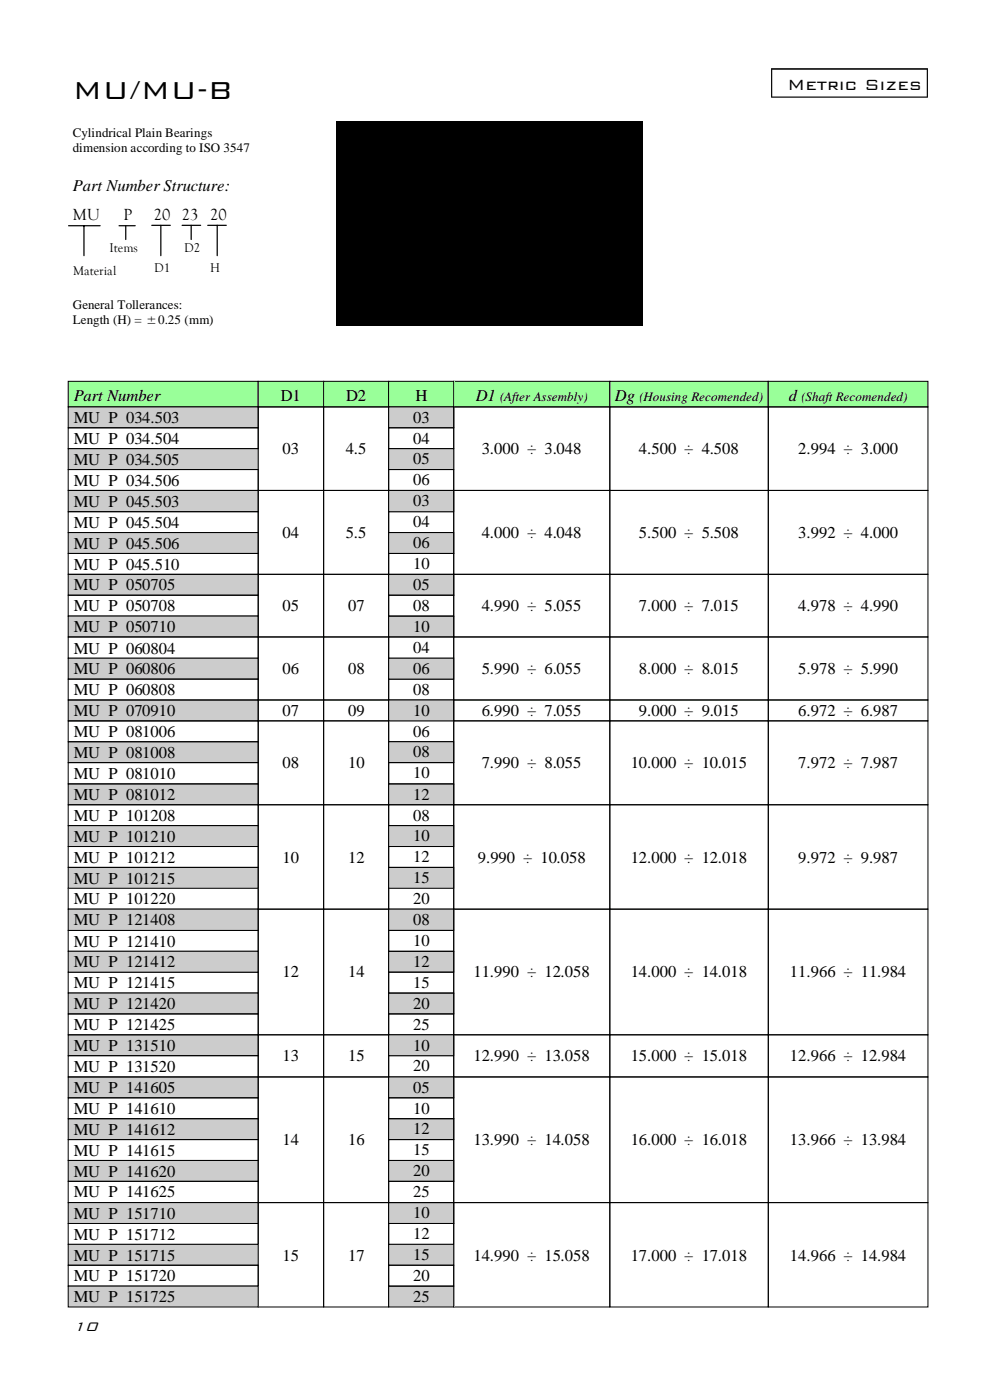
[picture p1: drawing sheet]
<svg xmlns="http://www.w3.org/2000/svg" width="214mm" height="301mm" viewBox="0 0 214 301" stroke-linecap="round" stroke-linejoin="round" font-family="sans-serif">
<defs><g id="words">
<text font-size="7" x="15.7" y="21.3">MU/MU-B</text>
<text font-size="4.2" x="169.2" y="19.3">Metric Sizes</text>
<text font-size="3.8" x="15.7" y="286">10</text>
<g font-size="3.6">
<text x="15.7" y="41.2">Part Number Structure:</text>
<text x="15.7" y="47.2">MU</text>
<text x="26.5" y="47.2">P</text>
<text x="33" y="47.2">20 23</text>
<text x="45.1" y="47.2">20</text>
<text x="15.8" y="86.3">Part Number</text>
<text x="60.3" y="86.2">D1</text>
<text x="74.3" y="86.2">D2</text>
<text x="89.2" y="86.2">H</text>
<text x="102.2" y="86.2">D1</text>
<text x="132.1" y="86.2">Dg</text>
<text x="169.4" y="86.2">d</text>
<text x="15.8" y="90.9">MU P 034.503</text>
<text x="15.8" y="95.4">MU P 034.504</text>
<text x="88.7" y="90.9">03</text>
<text x="88.7" y="95.3">04</text>
<text x="15.8" y="99.9">MU P 034.505</text>
<text x="60.7" y="97.6">03</text>
<text x="74.3" y="97.6">4.5</text>
<text x="88.7" y="99.8">05</text>
<text x="103.5" y="97.6">3.000 ÷ 3.048</text>
<text x="137.2" y="97.6">4.500 ÷ 4.508</text>
<text x="171.4" y="97.6">2.994 ÷ 3.000</text>
<text x="15.8" y="104.4">MU P 034.506</text>
<text x="88.7" y="104.3">06</text>
<text x="15.8" y="108.9">MU P 045.503</text>
<text x="15.8" y="113.5">MU P 045.504</text>
<text x="88.7" y="113.4">04</text>
<text x="88.7" y="108.8">03</text>
<text x="15.8" y="117.9">MU P 045.506</text>
<text x="60.7" y="115.6">04</text>
<text x="74.3" y="115.6">5.5</text>
<text x="88.7" y="117.9">06</text>
<text x="103.5" y="115.6">4.000 ÷ 4.048</text>
<text x="137.2" y="115.6">5.500 ÷ 5.508</text>
<text x="171.4" y="115.6">3.992 ÷ 4.000</text>
<text x="15.8" y="122.4">MU P 045.510</text>
<text x="88.7" y="122.3">10</text>
<text x="15.8" y="126.9">MU P 050705</text>
<text x="15.8" y="131.4">MU P 050708</text>
<text x="60.7" y="131.4">05</text>
<text x="74.8" y="131.4">07</text>
<text x="88.7" y="126.8">05</text>
<text x="88.7" y="131.3">08</text>
<text x="103.5" y="131.4">4.990 ÷ 5.055</text>
<text x="137.2" y="131.4">7.000 ÷ 7.015</text>
<text x="171.4" y="131.4">4.978 ÷ 4.990</text>
<text x="15.8" y="135.9">MU P 050710</text>
<text x="88.7" y="135.8">10</text>
<text x="15.8" y="140.5">MU P 060804</text>
<text x="88.7" y="140.3">04</text>
<text x="15.8" y="145">MU P 060806</text>
<text x="15.8" y="149.4">MU P 060808</text>
<text x="60.7" y="144.9">06</text>
<text x="74.8" y="144.9">08</text>
<text x="88.7" y="149.4">08</text>
<text x="88.7" y="144.9">06</text>
<text x="103.5" y="144.9">5.990 ÷ 6.055</text>
<text x="137.2" y="144.9">8.000 ÷ 8.015</text>
<text x="171.4" y="144.9">5.978 ÷ 5.990</text>
<text x="15.8" y="153.9">MU P 070910</text>
<text x="60.7" y="153.8">07</text>
<text x="74.8" y="153.8">09</text>
<text x="88.7" y="153.8">10</text>
<text x="103.5" y="153.8">6.990 ÷ 7.055</text>
<text x="137.2" y="153.8">9.000 ÷ 9.015</text>
<text x="171.4" y="153.8">6.972 ÷ 6.987</text>
<text x="15.8" y="158.4">MU P 081006</text>
<text x="88.7" y="158.3">06</text>
<text x="15.8" y="162.9">MU P 081008</text>
<text x="15.8" y="167.4">MU P 081010</text>
<text x="60.7" y="165.1">08</text>
<text x="74.8" y="165.1">10</text>
<text x="88.7" y="162.8">08</text>
<text x="88.7" y="167.3">10</text>
<text x="103.5" y="165.1">7.990 ÷ 8.055</text>
<text x="135.5" y="165.1">10.000 ÷ 10.015</text>
<text x="171.4" y="165.1">7.972 ÷ 7.987</text>
<text x="15.8" y="172">MU P 081012</text>
<text x="88.7" y="171.9">12</text>
<text x="15.8" y="176.4">MU P 101208</text>
<text x="88.7" y="176.4">08</text>
<text x="15.8" y="185.4">MU P 101212</text>
<text x="15.8" y="180.9">MU P 101210</text>
<text x="60.7" y="185.4">10</text>
<text x="74.8" y="185.4">12</text>
<text x="88.7" y="185.3">12</text>
<text x="88.7" y="180.9">10</text>
<text x="102.6" y="185.4">9.990 ÷ 10.058</text>
<text x="135.5" y="185.4">12.000 ÷ 12.018</text>
<text x="171.4" y="185.4">9.972 ÷ 9.987</text>
<text x="15.8" y="189.9">MU P 101215</text>
<text x="88.7" y="189.8">15</text>
<text x="15.8" y="194.4">MU P 101220</text>
<text x="88.7" y="194.3">20</text>
<text x="15.8" y="203.5">MU P 121410</text>
<text x="15.8" y="198.9">MU P 121408</text>
<text x="88.7" y="198.8">08</text>
<text x="88.7" y="203.4">10</text>
<text x="15.8" y="207.9">MU P 121412</text>
<text x="88.7" y="207.9">12</text>
<text x="15.8" y="212.4">MU P 121415</text>
<text x="60.7" y="210.1">12</text>
<text x="74.8" y="210.1">14</text>
<text x="88.7" y="212.3">15</text>
<text x="101.7" y="210.1">11.990 ÷ 12.058</text>
<text x="135.5" y="210.1">14.000 ÷ 14.018</text>
<text x="169.7" y="210.1">11.966 ÷ 11.984</text>
<text x="15.8" y="216.9">MU P 121420</text>
<text x="15.8" y="221.4">MU P 121425</text>
<text x="88.7" y="216.8">20</text>
<text x="88.7" y="221.3">25</text>
<text x="15.8" y="225.9">MU P 131510</text>
<text x="88.7" y="225.8">10</text>
<text x="15.8" y="230.5">MU P 131520</text>
<text x="60.7" y="228.1">13</text>
<text x="74.8" y="228.1">15</text>
<text x="88.7" y="230.3">20</text>
<text x="101.7" y="228.1">12.990 ÷ 13.058</text>
<text x="135.5" y="228.1">15.000 ÷ 15.018</text>
<text x="169.7" y="228.1">12.966 ÷ 12.984</text>
<text x="15.8" y="235">MU P 141605</text>
<text x="15.8" y="239.4">MU P 141610</text>
<text x="88.7" y="234.9">05</text>
<text x="88.7" y="239.4">10</text>
<text x="15.8" y="243.9">MU P 141612</text>
<text x="88.7" y="243.8">12</text>
<text x="15.8" y="248.4">MU P 141615</text>
<text x="60.7" y="246.1">14</text>
<text x="74.8" y="246.1">16</text>
<text x="88.7" y="248.3">15</text>
<text x="101.7" y="246.1">13.990 ÷ 14.058</text>
<text x="135.5" y="246.1">16.000 ÷ 16.018</text>
<text x="169.7" y="246.1">13.966 ÷ 13.984</text>
<text x="15.8" y="252.9">MU P 141620</text>
<text x="15.8" y="257.4">MU P 141625</text>
<text x="88.7" y="252.8">20</text>
<text x="88.7" y="257.3">25</text>
<text x="15.8" y="262">MU P 151710</text>
<text x="88.7" y="261.9">10</text>
<text x="15.8" y="266.5">MU P 151712</text>
<text x="88.7" y="266.4">12</text>
<text x="15.8" y="270.9">MU P 151715</text>
<text x="15.8" y="275.4">MU P 151720</text>
<text x="60.7" y="270.9">15</text>
<text x="74.8" y="270.9">17</text>
<text x="88.7" y="270.9">15</text>
<text x="88.7" y="275.3">20</text>
<text x="101.7" y="270.9">14.990 ÷ 15.058</text>
<text x="135.5" y="270.9">17.000 ÷ 17.018</text>
<text x="169.7" y="270.9">14.966 ÷ 14.984</text>
<text x="15.8" y="279.9">MU P 151725</text>
<text x="88.7" y="279.8">25</text>
</g>
<g font-size="2.8">
<text x="15.7" y="29.5">Cylindrical Plain Bearings</text>
<text x="15.7" y="32.7">dimension according to ISO 3547</text>
<text x="15.7" y="59.1">Material</text>
<text x="23.5" y="54.1">Items</text>
<text x="33.1" y="58.5">D1</text>
<text x="39.5" y="54.1">D2</text>
<text x="45.1" y="58.5">H</text>
<text x="15.7" y="66.5">General Tollerances:</text>
<text x="15.7" y="69.7">Length (H) = ±0.25 (mm)</text>
<text x="107.4" y="86.2">(After Assembly)</text>
<text x="137.3" y="86.2">(Housing Recomended)</text>
<text x="172.1" y="86.2">(Shaft Recomended)</text>
</g>
</g></defs>
<path d="M14.7 82h40.8v5.5h-40.8z" fill="#9f9"/>
<path d="M14.6 82h40.9v5.5h-40.9z" fill="none" stroke="#000" stroke-width=".21"/>
<path d="M14.7 48.5h6.8M18 48.5v6.5M25.6 48.5h3.4M27 48.5v3M32.6 48.4h4M34.5 48.4v6.6M39.1 48.4h4M41.1 48.4v3.1" fill="none" stroke="#000" stroke-width=".26"/>
<path d="M55.5 82h14v5.5h-14z" fill="#9f9"/>
<path d="M55.5 82h14v5.5h-14z" fill="none" stroke="#000" stroke-width=".21"/>
<path d="M97.5 82h33.6v5.5h-33.6z" fill="#9f9"/>
<path d="M97.5 82h33.5v5.5h-33.5z" fill="none" stroke="#000" stroke-width=".21"/>
<path d="M69.5 82h14.1v5.5h-14.1z" fill="#9f9"/>
<path d="M69.5 82h14v5.5h-14z" fill="none" stroke="#000" stroke-width=".21"/>
<path d="M83.6 82h13.9v5.5h-13.9z" fill="#9f9"/>
<path d="M83.5 82h14v5.5h-14z" fill="none" stroke="#000" stroke-width=".21"/>
<path d="M131.1 82h33.9v5.5h-33.9z" fill="#9f9"/>
<path d="M131 82h34v5.5h-34z" fill="none" stroke="#000" stroke-width=".21"/>
<path d="M165 82h34.3v5.5h-34.3z" fill="#9f9"/>
<path d="M165 82h34.3v5.5h-34.3z" fill="none" stroke="#000" stroke-width=".21"/>
<path d="M14.7 87.5h40.8v4.5h-40.8z" fill="#ccc"/>
<path d="M14.6 87.5h40.9v4.5h-40.9zM55.5 87.5h14v17.9h-14zM69.5 87.5h14v17.9h-14z" fill="none" stroke="#000" stroke-width=".21"/>
<path d="M83.6 87.5h13.9v4.5h-13.9z" fill="#ccc"/>
<path d="M14.6 92h40.9v4.4h-40.9zM83.5 87.5h14v4.5h-14zM97.5 87.5h33.5v17.9h-33.5zM131 87.5h34v17.9h-34zM165 87.5h34.3v17.9h-34.3z" fill="none" stroke="#000" stroke-width=".21"/>
<path d="M14.7 96.5h40.8v4.5h-40.8z" fill="#ccc"/>
<path d="M14.6 96.4h40.9v4.5h-40.9zM83.5 92h14v4.4h-14zM14.6 100.9h40.9v4.5h-40.9z" fill="none" stroke="#000" stroke-width=".21"/>
<path d="M83.6 96.5h13.9v4.5h-13.9z" fill="#ccc"/>
<path d="M83.5 96.4h14v4.5h-14zM83.5 100.9h14v4.5h-14z" fill="none" stroke="#000" stroke-width=".21"/>
<path d="M14.7 105.5h40.8v4.5h-40.8z" fill="#ccc"/>
<path d="M14.6 105.4h40.9v4.6h-40.9zM14.6 110h40.9v4.5h-40.9z" fill="none" stroke="#000" stroke-width=".21"/>
<path d="M14.7 114.5h40.8v4.5h-40.8z" fill="#ccc"/>
<path d="M14.6 114.5h40.9v4.5h-40.9zM14.6 119h40.9v4.4h-40.9zM55.5 105.4h14v18h-14zM69.5 105.4h14v18h-14zM83.5 110h14v4.5h-14z" fill="none" stroke="#000" stroke-width=".21"/>
<path d="M83.6 105.5h13.9v4.5h-13.9z" fill="#ccc"/>
<path d="M83.5 105.4h14v4.6h-14z" fill="none" stroke="#000" stroke-width=".21"/>
<path d="M83.6 114.5h13.9v4.5h-13.9z" fill="#ccc"/>
<path d="M83.5 114.5h14v4.5h-14zM83.5 119h14v4.4h-14zM97.5 105.4h33.5v18h-33.5zM131 105.4h34v18h-34zM165 105.4h34.3v18h-34.3z" fill="none" stroke="#000" stroke-width=".21"/>
<path d="M14.7 123.5h40.8v4.5h-40.8z" fill="#ccc"/>
<path d="M14.6 123.4h40.9v4.5h-40.9zM14.6 127.9h40.9v4.5h-40.9z" fill="none" stroke="#000" stroke-width=".21"/>
<path d="M14.7 132.5h40.8v4.5h-40.8z" fill="#ccc"/>
<path d="M14.6 132.4h40.9v4.5h-40.9zM55.5 123.4h14v13.5h-14zM69.5 123.4h14v13.5h-14z" fill="none" stroke="#000" stroke-width=".21"/>
<path d="M83.6 123.5h13.9v4.5h-13.9z" fill="#ccc"/>
<path d="M83.5 123.4h14v4.5h-14z" fill="none" stroke="#000" stroke-width=".21"/>
<path d="M83.6 132.5h13.9v4.5h-13.9z" fill="#ccc"/>
<path d="M14.6 136.9h40.9v4.6h-40.9zM83.5 132.4h14v4.5h-14zM83.5 127.9h14v4.5h-14z" fill="none" stroke="#000" stroke-width=".21"/>
<path d="M14.7 141.5h40.8v4.5h-40.8z" fill="#ccc"/>
<path d="M14.6 141.5h40.9v4.5h-40.9z" fill="none" stroke="#000" stroke-width=".21"/>
<path d="M14.7 168.5h40.8v4.5h-40.8z" fill="#ccc"/>
<path d="M14.6 168.5h40.9v4.5h-40.9z" fill="none" stroke="#000" stroke-width=".21"/>
<path d="M14.7 159.5h40.8v4.5h-40.8z" fill="#ccc"/>
<path d="M14.6 159.4h40.9v4.5h-40.9z" fill="none" stroke="#000" stroke-width=".21"/>
<path d="M14.7 150.5h40.8v4.5h-40.8z" fill="#ccc"/>
<path d="M55.5 136.9h14v13.6h-14zM69.5 136.9h14v13.6h-14zM83.5 136.9h14v4.6h-14zM14.6 150.5h40.9v4.4h-40.9zM14.6 146h40.9v4.5h-40.9zM14.6 154.9h40.9v4.5h-40.9zM55.5 150.5h14v4.4h-14zM69.5 150.5h14v4.4h-14zM83.5 146h14v4.5h-14zM83.5 154.9h14v4.5h-14zM14.6 163.9h40.9v4.6h-40.9z" fill="none" stroke="#000" stroke-width=".21"/>
<path d="M83.6 141.5h13.9v4.5h-13.9z" fill="#ccc"/>
<path d="M83.5 141.5h14v4.5h-14z" fill="none" stroke="#000" stroke-width=".21"/>
<path d="M83.6 150.5h13.9v4.5h-13.9z" fill="#ccc"/>
<path d="M55.5 154.9h14v18.1h-14zM69.5 154.9h14v18.1h-14zM83.5 150.5h14v4.4h-14z" fill="none" stroke="#000" stroke-width=".21"/>
<path d="M83.6 159.5h13.9v4.5h-13.9z" fill="#ccc"/>
<path d="M83.5 159.4h14v4.5h-14z" fill="none" stroke="#000" stroke-width=".21"/>
<path d="M83.6 168.5h13.9v4.5h-13.9z" fill="#ccc"/>
<g fill="none" stroke="#000" stroke-width=".21">
<path d="M97.5 123.4h33.5v13.5h-33.5zM97.5 136.9h33.5v13.6h-33.5zM131 123.4h34v13.5h-34zM131 136.9h34v13.6h-34zM165 123.4h34.3v13.5h-34.3zM165 136.9h34.3v13.6h-34.3zM97.5 150.5h33.5v4.4h-33.5zM97.5 154.9h33.5v18.1h-33.5zM131 150.5h34v4.4h-34zM131 154.9h34v18.1h-34zM165 150.5h34.3v4.4h-34.3zM165 154.9h34.3v18.1h-34.3z"/>
<path d="M14.6 173h40.9v4.5h-40.9zM83.5 168.5h14v4.5h-14zM83.5 163.9h14v4.6h-14zM14.6 182h40.9v4.4h-40.9zM14.6 200h40.9v4.5h-40.9zM14.6 190.9h40.9v4.5h-40.9zM14.6 209h40.9v4.4h-40.9z"/>
</g>
<path d="M14.7 177.5h40.8v4.5h-40.8z" fill="#ccc"/>
<path d="M14.6 177.5h40.9v4.5h-40.9z" fill="none" stroke="#000" stroke-width=".21"/>
<path d="M14.7 186.5h40.8v4.5h-40.8z" fill="#ccc"/>
<path d="M14.6 186.4h40.9v4.5h-40.9z" fill="none" stroke="#000" stroke-width=".21"/>
<path d="M14.7 195.5h40.8v4.5h-40.8z" fill="#ccc"/>
<path d="M14.6 195.4h40.9v4.6h-40.9z" fill="none" stroke="#000" stroke-width=".21"/>
<path d="M14.7 204.5h40.8v4.5h-40.8z" fill="#ccc"/>
<path d="M14.6 204.5h40.9v4.5h-40.9z" fill="none" stroke="#000" stroke-width=".21"/>
<path d="M14.7 213.5h40.8v4.5h-40.8z" fill="#ccc"/>
<path d="M14.6 213.4h40.9v4.5h-40.9z" fill="none" stroke="#000" stroke-width=".21"/>
<path d="M14.7 222.5h40.8v4.5h-40.8z" fill="#ccc"/>
<path d="M14.6 222.4h40.9v4.5h-40.9z" fill="none" stroke="#000" stroke-width=".21"/>
<path d="M14.7 231.5h40.8v4.5h-40.8z" fill="#ccc"/>
<path d="M14.6 231.5h40.9v4.5h-40.9z" fill="none" stroke="#000" stroke-width=".21"/>
<path d="M14.7 240.5h40.8v4.5h-40.8z" fill="#ccc"/>
<path d="M14.6 240.5h40.9v4.4h-40.9z" fill="none" stroke="#000" stroke-width=".21"/>
<path d="M14.7 249.5h40.8v4.5h-40.8z" fill="#ccc"/>
<path d="M14.6 217.9h40.9v4.5h-40.9zM14.6 226.9h40.9v4.6h-40.9zM14.6 236h40.9v4.5h-40.9zM14.6 249.4h40.9v4.5h-40.9zM14.6 244.9h40.9v4.5h-40.9zM14.6 253.9h40.9v4.6h-40.9zM14.6 263h40.9v4.5h-40.9z" fill="none" stroke="#000" stroke-width=".21"/>
<path d="M14.7 258.5h40.8v4.5h-40.8z" fill="#ccc"/>
<path d="M55.5 173h14v22.4h-14zM69.5 173h14v22.4h-14zM83.5 173h14v4.5h-14zM55.5 195.4h14v27h-14zM83.5 190.9h14v4.5h-14zM83.5 182h14v4.4h-14zM55.5 222.4h14v9.1h-14zM55.5 231.5h14v27h-14zM14.6 258.5h40.9v4.5h-40.9zM55.5 258.5h14v22.4h-14z" fill="none" stroke="#000" stroke-width=".21"/>
<path d="M83.6 177.5h13.9v4.5h-13.9z" fill="#ccc"/>
<path d="M83.5 177.5h14v4.5h-14z" fill="none" stroke="#000" stroke-width=".21"/>
<path d="M83.6 186.5h13.9v4.5h-13.9z" fill="#ccc"/>
<path d="M97.5 173h33.5v22.4h-33.5zM131 173h34v22.4h-34zM165 173h34.3v22.4h-34.3zM69.5 195.4h14v27h-14zM83.5 186.4h14v4.5h-14z" fill="none" stroke="#000" stroke-width=".21"/>
<path d="M83.6 195.5h13.9v4.5h-13.9z" fill="#ccc"/>
<path d="M83.5 195.4h14v4.6h-14z" fill="none" stroke="#000" stroke-width=".21"/>
<path d="M83.6 213.5h13.9v4.5h-13.9z" fill="#ccc"/>
<path d="M83.5 213.4h14v4.5h-14z" fill="none" stroke="#000" stroke-width=".21"/>
<path d="M83.6 204.5h13.9v4.5h-13.9z" fill="#ccc"/>
<path d="M83.5 200h14v4.5h-14zM97.5 195.4h33.5v27h-33.5zM131 195.4h34v27h-34zM165 195.4h34.3v27h-34.3zM83.5 204.5h14v4.5h-14zM83.5 209h14v4.4h-14zM83.5 217.9h14v4.5h-14zM69.5 222.4h14v9.1h-14zM83.5 226.9h14v4.6h-14z" fill="none" stroke="#000" stroke-width=".21"/>
<path d="M83.6 222.5h13.9v4.5h-13.9z" fill="#ccc"/>
<path d="M69.5 231.5h14v27h-14zM83.5 222.4h14v4.5h-14zM97.5 222.4h33.5v9.1h-33.5zM131 222.4h34v9.1h-34zM165 222.4h34.3v9.1h-34.3zM69.5 258.5h14v22.4h-14z" fill="none" stroke="#000" stroke-width=".21"/>
<path d="M83.6 231.5h13.9v4.5h-13.9z" fill="#ccc"/>
<path d="M83.5 231.5h14v4.5h-14z" fill="none" stroke="#000" stroke-width=".21"/>
<path d="M83.6 240.5h13.9v4.5h-13.9z" fill="#ccc"/>
<path d="M83.5 240.5h14v4.4h-14z" fill="none" stroke="#000" stroke-width=".21"/>
<path d="M83.6 258.5h13.9v4.5h-13.9z" fill="#ccc"/>
<path d="M83.5 258.5h14v4.5h-14z" fill="none" stroke="#000" stroke-width=".21"/>
<path d="M83.6 249.5h13.9v4.5h-13.9z" fill="#ccc"/>
<path d="M83.5 236h14v4.5h-14zM97.5 231.5h33.5v27h-33.5zM131 231.5h34v27h-34zM165 231.5h34.3v27h-34.3zM83.5 249.4h14v4.5h-14zM83.5 244.9h14v4.5h-14zM83.5 253.9h14v4.6h-14zM97.5 258.5h33.5v22.4h-33.5zM131 258.5h34v22.4h-34zM165 258.5h34.3v22.4h-34.3zM83.5 263h14v4.5h-14z" fill="none" stroke="#000" stroke-width=".21"/>
<path d="M14.7 267.5h40.8v4.5h-40.8z" fill="#ccc"/>
<path d="M14.6 267.5h40.9v4.5h-40.9zM14.6 272h40.9v4.4h-40.9z" fill="none" stroke="#000" stroke-width=".21"/>
<path d="M14.7 276.5h40.8v4.5h-40.8z" fill="#ccc"/>
<path d="M14.6 276.4h40.9v4.5h-40.9z" fill="none" stroke="#000" stroke-width=".21"/>
<path d="M83.6 267.5h13.9v4.5h-13.9z" fill="#ccc"/>
<path d="M83.5 267.5h14v4.5h-14z" fill="none" stroke="#000" stroke-width=".21"/>
<path d="M83.6 276.5h13.9v4.5h-13.9z" fill="#ccc"/>
<path d="M83.5 276.4h14v4.5h-14zM83.5 272h14v4.4h-14z" fill="none" stroke="#000" stroke-width=".21"/>
<g fill="#000">
<path d="M72.1 26h65.9v44h-65.9z"/>
<path d="M165.6 14.7v6.3h33.7v-6.3zM165.9 15h33.2v5.7h-33.2z"/>
</g>
<path d="M44.6 48.4h4M46.7 48.4v6.6" fill="none" stroke="#000" stroke-width=".26"/>
<use href="#words"/>
</svg>
